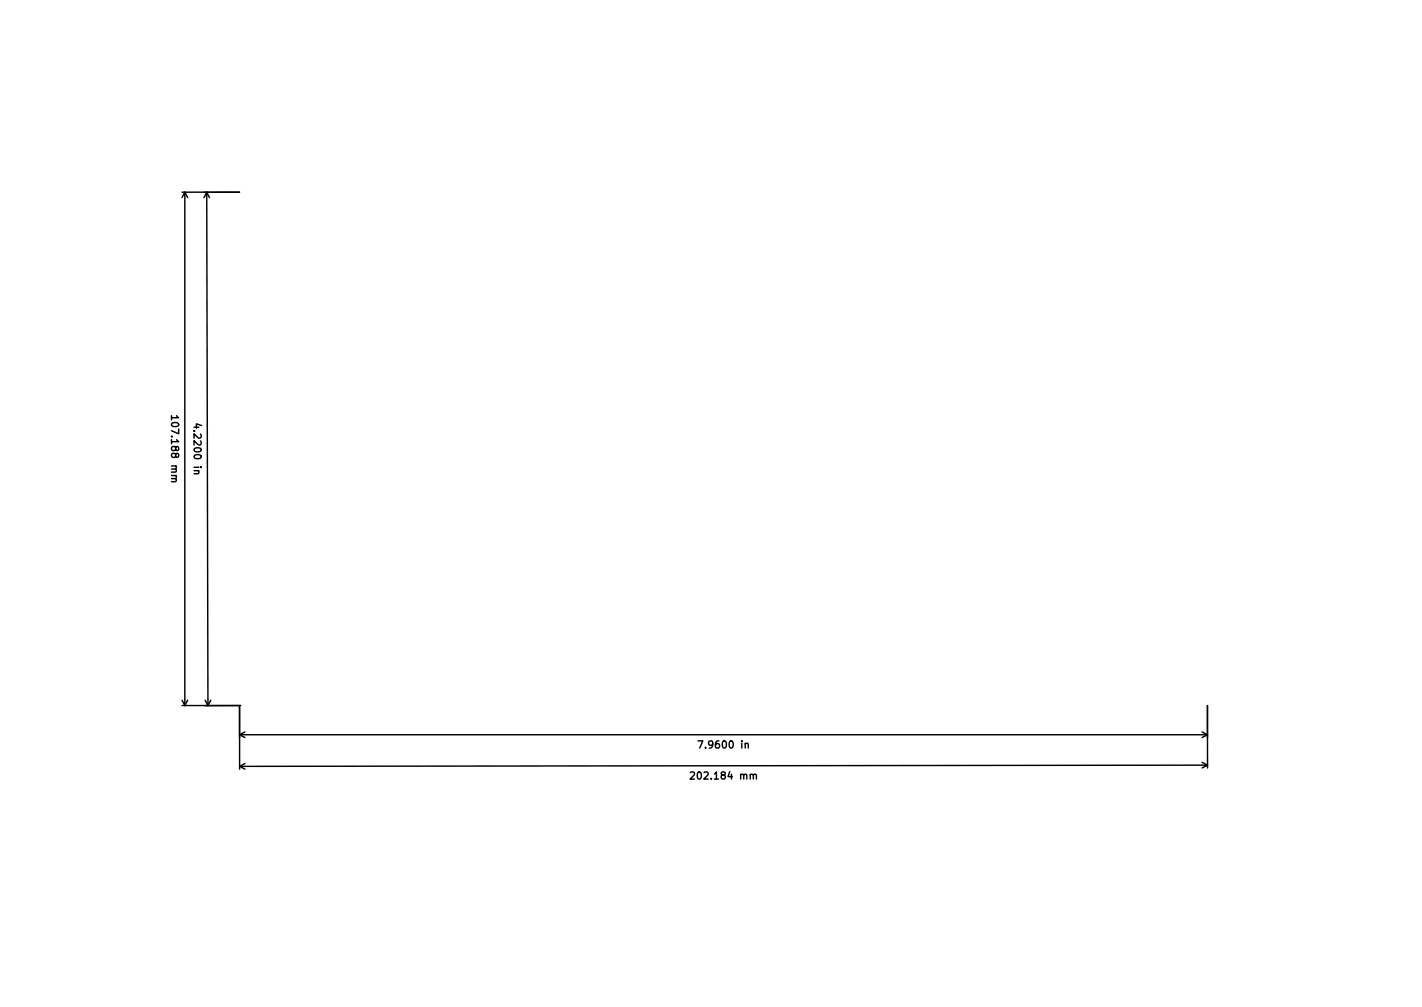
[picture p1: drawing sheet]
<svg xmlns="http://www.w3.org/2000/svg" width="297mm" height="210mm" viewBox="0 0 297 210" stroke-linecap="round" stroke-linejoin="round" font-family="sans-serif">
<defs><g id="words">
<g font-size="2.1">
<text x="35.8" y="87.8" transform="rotate(90 35.8 87.8)">107.188 mm</text>
<text x="40.5" y="89.3" transform="rotate(90 40.5 89.3)">4.2200 in</text>
<text x="146.7" y="156.3">7.9600 in</text>
<text x="145.2" y="162.7">202.184 mm</text>
</g>
</g></defs>
<g fill="none" stroke="#000" stroke-width=".3">
<path d="M38 40.1h12h-7.4M38.6 40.1v107.2M38.6 40.1l-.6 1.2M38.6 40.1l.6 1.2M43.2 40.1l.2 107.2M43.2 40.1l-.6 1.2M43.2 40.1l.6 1.2M35.8 86.8v.8M36.6 99.9l.2 .2v.4l-1 .1M36.9 86.8l.4 .4h-1.5M41.4 98.3l.1 .2v.3l-1 .1M42.1 88.8l-1.1-.3v.9"/>
<path d="M38 147.3h12.3M38 146.2l.6 1.1M39.2 146.2l-.6 1.1M42.8 146.2l.6 1.1M44 146.2l-.6 1.1M50 153.4h202.2M50 147.3v6.7M50 153.4l1.2 .6M50 147.6l.1 13M51.2 152.8l-1.2 .6M51.2 159.4l-1.1 .6M145.8 154.7h1l-.6 1.5"/>
<path d="M155.7 155.3l.2-.1 .3 .1 .1 .9M251.1 152.8l1.1 .6M251.1 159.2l1.1 .6M252.2 154v-6.7v13M252.2 153.4l-1.1 .6M252.2 159.8l-202.1 .2M252.2 159.8l-1.1 .5M50.1 160l1.1 .6M144.2 161.3l.6-.1 .3 .4-1 1.1h1M157.4 161.9l.2-.2h.3l.1 1"/>
</g>
<use href="#words"/>
</svg>
